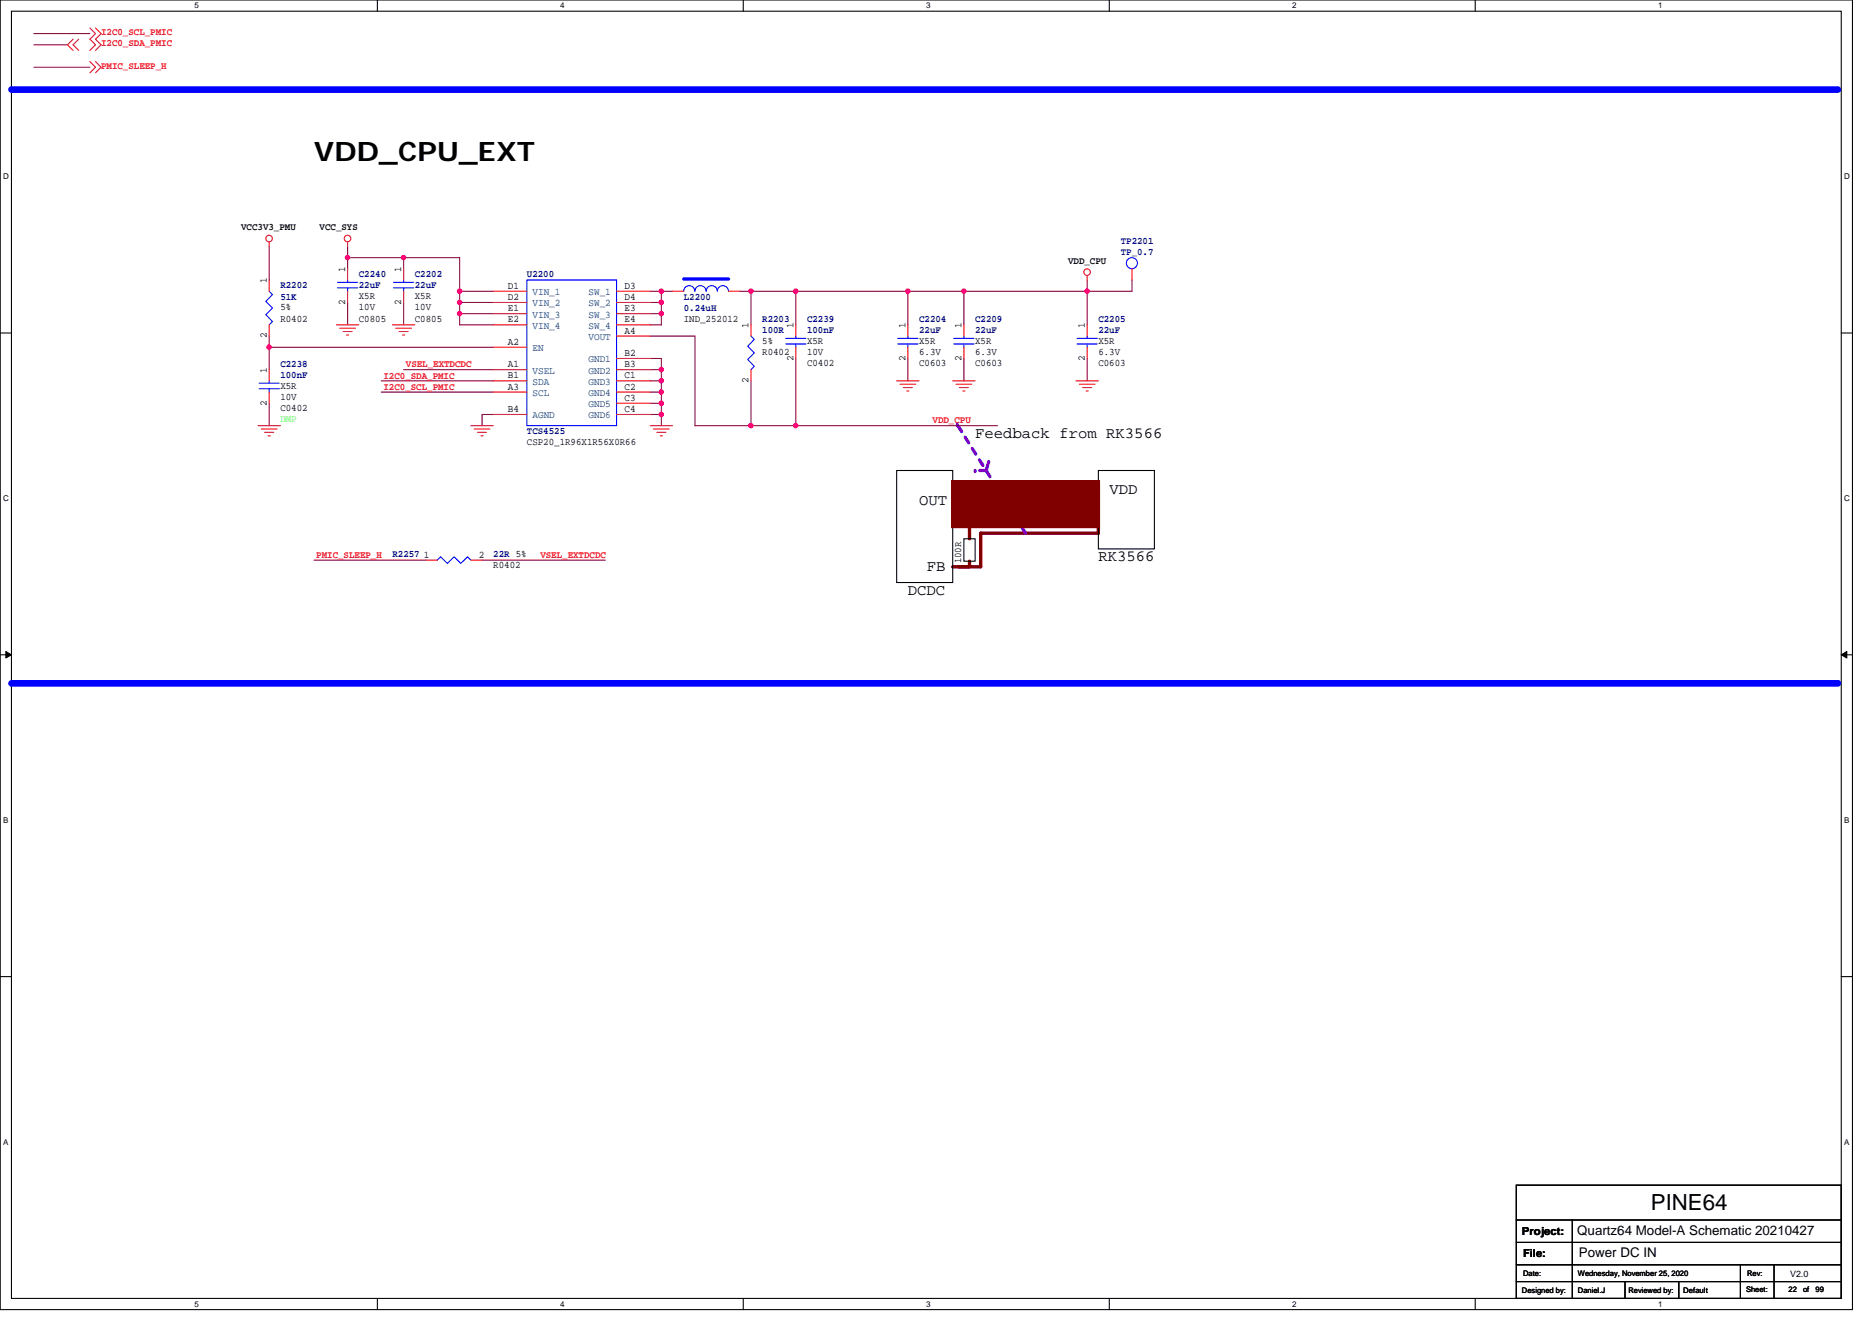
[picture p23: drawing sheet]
<svg xmlns="http://www.w3.org/2000/svg" width="297mm" height="210mm" viewBox="0 0 297 210" stroke-linecap="round" stroke-linejoin="round" font-family="sans-serif">
<defs><g id="words">
<text font-size="4.3" x="49.8" y="25.6">VDD_CPU_EXT</text>
<text font-size="3.5" x="262" y="192.1">PINE64</text>
<g font-size="2.5">
<text x="154.7" y="69.5">Feedback from RK3566</text>
<text x="145.8" y="80.2">OUT</text>
<text x="176.1" y="78.4">VDD</text>
<text x="174.3" y="89.1">RK3566</text>
<text x="144.1" y="94.4">DCDC</text>
<text x="147.1" y="90.7">FB</text>
</g>
<g font-size="2.1">
<text x="250.3" y="196.1">Quartz64 Model-A Schematic 20210427</text>
<text x="250.5" y="199.5">Power DC IN</text>
</g>
<g font-size="1.8">
<text x="241.5" y="196">Project:</text>
<text x="241.7" y="199.5">File:</text>
</g>
<g font-size="1.6" fill="#f00">
<text x="16" y="5.6">I2C0_SCL_PMIC</text>
<text x="16" y="10.9">PMIC_SLEEP_H</text>
<text x="16" y="7.4">I2C0_SDA_PMIC</text>
<text x="64.4" y="58.3">VSEL_EXTDCDC</text>
<text x="60.9" y="60.1">I2C0_SDA_PMIC</text>
<text x="60.9" y="61.9">I2C0_SCL_PMIC</text>
<text x="148" y="67.2">VDD_CPU</text>
<text x="50.2" y="88.5">PMIC_SLEEP_H</text>
<text x="85.7" y="88.5">VSEL_EXTDCDC</text>
</g>
<g font-size="1.6">
<text x="38.3" y="36.5">VCC3V3_PMU</text>
<text x="50.7" y="36.5">VCC_SYS</text>
<text x="169.5" y="41.8">VDD_CPU</text>
<text x="42.3" y="45" transform="rotate(-90 42.3 45)">1</text>
<text x="54.8" y="43.2" transform="rotate(-90 54.8 43.2)">1</text>
<text x="56.9" y="47.5">X5R</text>
<text x="63.7" y="43.2" transform="rotate(-90 63.7 43.2)">1</text>
<text x="65.8" y="47.5">X5R</text>
<text x="80.6" y="45.8">D1</text>
<text x="80.6" y="47.6">D2</text>
<text x="99.1" y="45.8">D3</text>
<text x="99.1" y="47.6">D4</text>
<text x="42.3" y="53.7" transform="rotate(-90 42.3 53.7)">2</text>
<text x="44.5" y="51">R0402</text>
<text x="44.5" y="49.3">5%</text>
<text x="54.8" y="48.4" transform="rotate(-90 54.8 48.4)">2</text>
<text x="56.9" y="51">C0805</text>
<text x="56.9" y="49.3">10V</text>
<text x="63.7" y="48.4" transform="rotate(-90 63.7 48.4)">2</text>
<text x="65.8" y="51">C0805</text>
<text x="65.8" y="49.3">10V</text>
<text x="80.6" y="49.4">E1</text>
<text x="80.6" y="51.2">E2</text>
<text x="99.1" y="49.4">E3</text>
<text x="99.1" y="51.2">E4</text>
<text x="99.1" y="53">A4</text>
<text x="108.5" y="51">IND_252012</text>
<text x="118.8" y="52.1" transform="rotate(-90 118.8 52.1)">1</text>
<text x="125.9" y="52.1" transform="rotate(-90 125.9 52.1)">1</text>
<text x="143.7" y="52.1" transform="rotate(-90 143.7 52.1)">1</text>
<text x="152.6" y="52.1" transform="rotate(-90 152.6 52.1)">1</text>
<text x="172.1" y="52.1" transform="rotate(-90 172.1 52.1)">1</text>
<text x="42.3" y="59.2" transform="rotate(-90 42.3 59.2)">1</text>
<text x="80.6" y="58.3">A1</text>
<text x="80.6" y="54.7">A2</text>
<text x="99.1" y="56.5">B2</text>
<text x="99.1" y="58.3">B3</text>
<text x="120.9" y="56.4">R0402</text>
<text x="120.9" y="54.6">5%</text>
<text x="125.9" y="57.3" transform="rotate(-90 125.9 57.3)">2</text>
<text x="128.1" y="58.1">C0402</text>
<text x="128.1" y="54.6">X5R</text>
<text x="128.1" y="56.4">10V</text>
<text x="143.7" y="57.3" transform="rotate(-90 143.7 57.3)">2</text>
<text x="145.8" y="58.1">C0603</text>
<text x="145.8" y="54.6">X5R</text>
<text x="145.8" y="56.4">6.3V</text>
<text x="152.6" y="57.3" transform="rotate(-90 152.6 57.3)">2</text>
<text x="154.7" y="58.1">C0603</text>
<text x="154.7" y="54.6">X5R</text>
<text x="154.7" y="56.4">6.3V</text>
<text x="172.1" y="57.3" transform="rotate(-90 172.1 57.3)">2</text>
<text x="174.3" y="58.1">C0603</text>
<text x="174.3" y="54.6">X5R</text>
<text x="174.3" y="56.4">6.3V</text>
<text x="42.3" y="64.4" transform="rotate(-90 42.3 64.4)">2</text>
<text x="44.5" y="65.3">C0402</text>
<text x="44.5" y="61.7">X5R</text>
<text x="44.5" y="63.5">10V</text>
<text x="80.6" y="60.1">B1</text>
<text x="80.6" y="65.4">B4</text>
<text x="80.6" y="61.8">A3</text>
<text x="99.1" y="60.1">C1</text>
<text x="99.1" y="61.8">C2</text>
<text x="99.1" y="63.6">C3</text>
<text x="99.1" y="65.4">C4</text>
<text x="118.8" y="60.8" transform="rotate(-90 118.8 60.8)">2</text>
<text x="83.6" y="70.6">CSP20_1R96X1R56X0R66</text>
<text x="67.2" y="88.5">1</text>
<text x="76" y="88.5">2</text>
<text x="152.5" y="89.4" transform="rotate(-90 152.5 89.4)">100R</text>
<text x="78.3" y="90.1">R0402</text>
</g>
<g font-size="1.6" fill="#000080">
<text x="177.8" y="38.7">TP2201</text>
<text x="177.8" y="40.4">TP_0.7</text>
<text x="44.5" y="45.8">R2202</text>
<text x="44.5" y="47.5">51K</text>
<text x="56.9" y="44">C2240</text>
<text x="56.9" y="45.8">22uF</text>
<text x="65.8" y="44">C2202</text>
<text x="65.8" y="45.8">22uF</text>
<text x="83.6" y="44">U2200</text>
<text x="108.5" y="47.5">L2200</text>
<text x="108.5" y="49.3">0.24uH</text>
<text x="120.9" y="51.1">R2203</text>
<text x="120.9" y="52.9">100R</text>
<text x="128.1" y="51.1">C2239</text>
<text x="128.1" y="52.9">100nF</text>
<text x="145.8" y="51.1">C2204</text>
<text x="145.8" y="52.9">22uF</text>
<text x="154.7" y="51.1">C2209</text>
<text x="154.7" y="52.9">22uF</text>
<text x="174.3" y="51.1">C2205</text>
<text x="174.3" y="52.9">22uF</text>
<text x="44.5" y="58.2">C2238</text>
<text x="44.5" y="60">100nF</text>
<text x="83.6" y="68.9">TCS4525</text>
<text x="62.3" y="88.4">R2257</text>
<text x="78.3" y="88.4">22R 5%</text>
</g>
<g font-size="1.6" fill="#004080">
<text x="84.5" y="46.9">VIN_1</text>
<text x="93.4" y="46.9">SW_1</text>
<text x="84.5" y="48.6">VIN_2</text>
<text x="84.5" y="50.4">VIN_3</text>
<text x="84.5" y="52.2">VIN_4</text>
<text x="93.4" y="48.6">SW_2</text>
<text x="93.4" y="50.4">SW_3</text>
<text x="93.4" y="52.2">SW_4</text>
<text x="93.4" y="54">VOUT</text>
<text x="84.5" y="59.3">VSEL</text>
<text x="84.5" y="55.8">EN</text>
<text x="93.4" y="57.5">GND1</text>
<text x="93.4" y="59.3">GND2</text>
<text x="84.5" y="61.1">SDA</text>
<text x="84.5" y="62.9">SCL</text>
<text x="93.4" y="61.1">GND3</text>
<text x="93.4" y="62.9">GND4</text>
<text x="93.4" y="64.6">GND5</text>
<text x="84.5" y="66.4">AGND</text>
<text x="93.4" y="66.4">GND6</text>
</g>
<text font-size="1.6" fill="#0f0" x="44.5" y="67">DNP</text>
<text font-size="1.4" x="284" y="202.8">V2.0</text>
<g font-size="1.3">
<text x="30.8" y="1.3">5</text>
<text x="88.9" y="1.3">4</text>
<text x="147" y="1.3">3</text>
<text x="205" y="1.3">2</text>
<text x="263.1" y="1.3">1</text>
<text x=".5" y="28.4">D</text>
<text x="292.6" y="28.4">D</text>
<text x=".5" y="79.5">C</text>
<text x="292.6" y="79.5">C</text>
<text x=".5" y="130.6">B</text>
<text x="292.6" y="130.6">B</text>
<text x=".5" y="181.7">A</text>
<text x="292.6" y="181.7">A</text>
<text x="30.8" y="207.4">5</text>
<text x="88.9" y="207.4">4</text>
<text x="147" y="207.4">3</text>
<text x="205" y="207.4">2</text>
<text x="263.1" y="207.4">1</text>
</g>
<g font-size="1.2">
<text x="241.7" y="202.6">Date:</text>
<text x="250.4" y="202.6">Wednesday, November 25, 2020</text>
<text x="277.2" y="202.6">Rev:</text>
<text x="241.5" y="205.2">Designed by:</text>
<text x="250.4" y="205.2">Daniel.J</text>
<text x="258.4" y="205.2">Reviewed by:</text>
<text x="267.1" y="205.2">Default</text>
<text x="277" y="205.1">Sheet:</text>
<text x="283.8" y="205.1">22</text>
<text x="286.1" y="205.1">of</text>
<text x="288.1" y="205.1">99</text>
</g>
</g></defs>
<path d="M0 0h293.9v207.9h-293.9zM1.8 1.8h290.4v204.3h-290.4z" fill="none" stroke="#000" stroke-width=".17"/>
<g fill="#fff">
<path d="M30.8 .2h.7v1.4h-.7z"/>
<path d="M30.8 206.3h.7v1.4h-.7z"/>
</g>
<path d="M59.9 0v1.8M59.9 206.1v1.8" fill="none" stroke="#000" stroke-width=".17"/>
<g fill="#fff">
<path d="M88.9 .2h.7v1.4h-.7z"/>
<path d="M88.9 206.3h.7v1.4h-.7z"/>
</g>
<path d="M117.9 0v1.8M117.9 206.1v1.8" fill="none" stroke="#000" stroke-width=".17"/>
<g fill="#fff">
<path d="M147 .2h.7v1.4h-.7z"/>
<path d="M147 206.3h.7v1.4h-.7z"/>
</g>
<path d="M176 0v1.8M176 206.1v1.8" fill="none" stroke="#000" stroke-width=".17"/>
<g fill="#fff">
<path d="M205 .2h.7v1.4h-.7z"/>
<path d="M205 206.3h.7v1.4h-.7z"/>
</g>
<path d="M234.1 0v1.8M234.1 206.1v1.8" fill="none" stroke="#000" stroke-width=".17"/>
<g fill="#fff">
<path d="M263.1 .2h.7v1.4h-.7z"/>
<path d="M263.1 206.3h.7v1.4h-.7z"/>
<path d="M.5 27.3h.9v1.4h-.9z"/>
<path d="M292.6 27.3h.9v1.4h-.9z"/>
<path d="M.5 78.4h.9v1.4h-.9z"/>
<path d="M292.6 78.4h.9v1.4h-.9z"/>
</g>
<path d="M0 52.9h1.8M292.2 52.9h1.7" fill="none" stroke="#000" stroke-width=".17"/>
<g fill="#fff">
<path d="M.5 129.5h.8v1.4h-.8z"/>
<path d="M292.6 129.5h.9v1.4h-.9z"/>
</g>
<path d="M0 103.9h1.8M292.2 103.9h1.7" fill="none" stroke="#000" stroke-width=".17"/>
<g fill="#000" stroke="#000" stroke-width=".16">
<path d="M.9 103.4l.9 .5-.9 .5z" fill-rule="evenodd"/>
<path d="M292.2 103.9l.8-.5v1z" fill-rule="evenodd"/>
</g>
<g fill="#fff">
<path d="M.5 180.5h.8v1.4h-.8z"/>
<path d="M292.6 180.5h.9v1.4h-.9z"/>
</g>
<g fill="none" stroke="#000" stroke-width=".17">
<path d="M142.3 74.7h8.9v17.8h-8.9zM174.3 74.7h8.9v12.4h-8.9zM152.9 85.5h1.8v3.6h-1.8zM0 155h1.8M292.2 155h1.7M240.6 193.6h51.6M240.6 197.2h51.6M240.6 188.1h51.6v18h-51.6zM249.5 193.6v12.5M240.6 200.7h51.6M240.6 203.4h51.6M257.8 203.4v2.7"/>
<path d="M266.4 203.4v2.7M276.2 200.7v5.4M281.5 200.7v5.4"/>
</g>
<path d="M1.8 14.2h289.8M1.8 108.5h289.8" fill="none" stroke="#00f" stroke-width="1.1"/>
<path d="M174.3 76.6v8h-18.7v5.4h-4.4M153.8 83.7v1.8M153.8 89.1v.9" fill="none" stroke="#800000" stroke-width=".53"/>
<path d="M151.9 67.4h.1M154.7 74.7h.1M156.5 74.7l.4-1.4M156.5 74.7h-1.8M156.9 73.3h.1M162.7 84.6l-10.8-17.2" fill="none" stroke="#8000ff" stroke-width=".53" stroke-dasharray="1.1 1.1"/>
<path d="M151.2 76.5v7.1h23.1v-7.1z" fill-rule="evenodd" fill="#800000" stroke="#800000" stroke-width=".53"/>
<g fill="none" stroke="#800040" stroke-width=".17">
<path d="M5.4 10.7h8.9M5.4 7.1h5.3M5.4 5.3h8.9M42.7 39.1v5.3M55.2 39.1v3.6M42.7 53.3v5.4M42.7 55.1h35.6M55.2 40.9h17.7v10.7h5.4M55.2 48v3.6M64 40.9v1.8M64 48v3.6M64 58.7h14.3"/>
<path d="M72.9 46.2h5.4M72.9 48h5.4M72.9 49.8h5.4M103.2 53.3h7.1v14.3h48M103.2 46.2h3.5M103.2 56.9h1.7v10.7M103.2 58.7h1.7M103.2 48h1.7M103.2 49.8h1.7M104.9 46.2v5.4h-1.7M117.4 46.2h1.8v5.4M119.2 46.2h7.1"/>
<path d="M126.3 56.9v10.7M144.1 46.2h-17.8v5.4M144.1 46.2v5.4M144.1 56.9v3.6M152.9 46.2v5.4M152.9 56.9v3.6M172.5 44.4v7.2M172.5 56.9v3.6M179.6 44.4v1.8h-35.5M42.7 64v3.6M60.5 62.2h17.8M60.5 60.5h17.8"/>
<path d="M78.3 65.8h-1.8v1.8M103.2 65.8h1.7M103.2 60.5h1.7M103.2 62.2h1.7M103.2 64h1.7M119.2 60.5v7.1M49.8 88.9h17.8M76.5 88.9h19.6"/>
</g>
<g fill="#f0f" stroke="#f0f" stroke-width=".17">
<circle cx="152.9" cy="46.2" r=".35"/>
<circle cx="144" cy="46.2" r=".35"/>
<circle cx="172.5" cy="46.2" r=".35"/>
<circle cx="64" cy="40.9" r=".35"/>
<circle cx="42.7" cy="55.1" r=".35"/>
<circle cx="126.3" cy="46.2" r=".35"/>
<circle cx="126.3" cy="67.6" r=".35"/>
<circle cx="55.1" cy="40.9" r=".35"/>
<circle cx="119.2" cy="46.2" r=".35"/>
<circle cx="72.9" cy="46.2" r=".35"/>
<circle cx="72.9" cy="48" r=".35"/>
<circle cx="72.9" cy="49.8" r=".35"/>
<circle cx="104.9" cy="58.7" r=".35"/>
<circle cx="104.9" cy="60.4" r=".35"/>
<circle cx="104.9" cy="62.2" r=".35"/>
<circle cx="104.9" cy="64" r=".35"/>
<circle cx="104.9" cy="65.8" r=".35"/>
<circle cx="104.9" cy="46.2" r=".35"/>
<circle cx="104.9" cy="49.8" r=".35"/>
<circle cx="104.9" cy="48" r=".35"/>
<circle cx="119.2" cy="67.6" r=".35"/>
</g>
<g fill="none" stroke="#f00" stroke-width=".17">
<path d="M11.6 6.2l-.9 .9 .9 .9M12.5 6.2l-.9 .9 .9 .9M14.3 9.8l.9 .9-.9 .9M14.3 4.4l.9 .9-.9 .9 .9 .9-.9 .9M15.2 9.8l.8 .9-.8 .9M15.2 4.4l.8 .9-.8 .9 .8 .9-.8 .9M42.7 38.4v.7M55.2 38.4v.7M42.7 44.4v1.8M42.7 51.6v1.7M42.7 58.7v1.8M53.4 51.6h3.5"/>
<path d="M53.9 52.1h2.5M54.4 52.6h1.5M55 53.2h.3M55.2 42.7v1.7M55.2 46.2v1.8M62.3 51.6h3.5M62.8 52.1h2.5M63.3 52.6h1.5M63.9 53.2h.3M64 42.7v1.7M64 46.2v1.8M78.3 51.6h5.3"/>
<path d="M78.3 46.2h5.3M78.3 48h5.3M78.3 49.8h5.3M78.3 58.7h5.3M78.3 55.1h5.3M97.8 51.6h5.4M97.8 46.2h5.4M97.8 48h5.4M97.8 49.8h5.4M97.8 56.9h5.4M97.8 58.7h5.4M97.8 53.3h5.4"/>
<path d="M106.7 46.2h1.8M115.6 46.2h1.8M119.2 51.6v1.7M119.2 58.7v1.8M126.3 51.6v1.7M126.3 55.1v1.8M144.1 51.6v1.7M144.1 55.1v1.8M152.9 51.6v1.7M152.9 55.1v1.8M172.5 43.7v.7M172.5 51.6v1.7"/>
<path d="M172.5 55.1v1.8M179.6 42.7v1.7M40.9 67.6h3.6M41.5 68.1h2.5M42 68.6h1.4M42.5 69.2h.4M42.7 62.2v1.8M74.7 67.6h3.6M75.2 68.1h2.5M75.8 68.6h1.4M76.3 69.2h.4M78.3 60.5h5.3"/>
<path d="M78.3 62.2h5.3M78.3 65.8h5.3M97.8 60.5h5.4M97.8 62.2h5.4M97.8 64h5.4M97.8 65.8h5.4M103.2 67.6h3.5M103.7 68.1h2.5M104.2 68.6h1.5M104.8 69.2h.3M142.3 60.5h3.5M142.8 61h2.5"/>
<path d="M143.3 61.5h1.5M143.9 62.1h.3M151.2 60.5h3.5M151.7 61h2.5M152.2 61.5h1.5M152.8 62.1h.3M170.7 60.5h3.6M171.3 61h2.5M171.8 61.5h1.4M172.3 62.1h.4M67.6 88.9h1.8M74.7 88.9h1.8"/>
<circle cx="42.7" cy="37.9" r=".52"/>
<circle cx="55.1" cy="37.9" r=".52"/>
<circle cx="172.5" cy="43.2" r=".52"/>
</g>
<g fill="none" stroke="#00f" stroke-width=".17">
<path d="M42.7 46.2l.5 .6-1 1 1 1.1-1 1.1 1 1-.5 .6M53.5 45.7h3.3M53.5 44.8h3.3M55.2 44.4v.4M55.2 45.7v.5M62.4 45.7h3.3M62.4 44.8h3.3M64 44.4v.4M64 45.7v.5M83.6 44.5h14.2v23.1h-14.2zM110.3 46.2a.88 .88 0 0 0-.9-.9 .88 .88 0 0 0-.9 .9M112 46.2a.88 .88 0 0 0-.8-.9 .88 .88 0 0 0-.9 .9"/>
<path d="M113.8 46.2a.88 .88 0 0 0-.9-.9 .88 .88 0 0 0-.8 .9M115.6 46.2a.88 .88 0 0 0-.9-.9 .88 .88 0 0 0-.9 .9M119.2 53.3l.5 .6-1.1 1 1.1 1.1-1.1 1.1 1.1 1-.5 .6M124.7 54.6h3.2M124.7 53.7h3.2M126.3 53.3v.4M126.3 54.6v.5M142.4 54.6h3.3M142.4 53.7h3.3M144.1 53.3v.4M144.1 54.6v.5M151.3 54.6h3.3"/>
<path d="M151.3 53.7h3.3M152.9 53.3v.4M152.9 54.6v.5M170.9 54.6h3.2M170.9 53.7h3.2M172.5 53.3v.4M172.5 54.6v.5M41.1 61.7h3.2M41.1 60.8h3.2M42.7 60.5v.3M42.7 61.7v.5M69.4 88.9l.5-.5 1.1 1 1-1 1.1 1 1.1-1 .5 .5"/>
<circle cx="179.6" cy="41.8" r=".88"/>
</g>
<path d="M108.5 44.3h7.1" fill="none" stroke="#00f" stroke-width=".53"/>
<use href="#words"/>
</svg>
